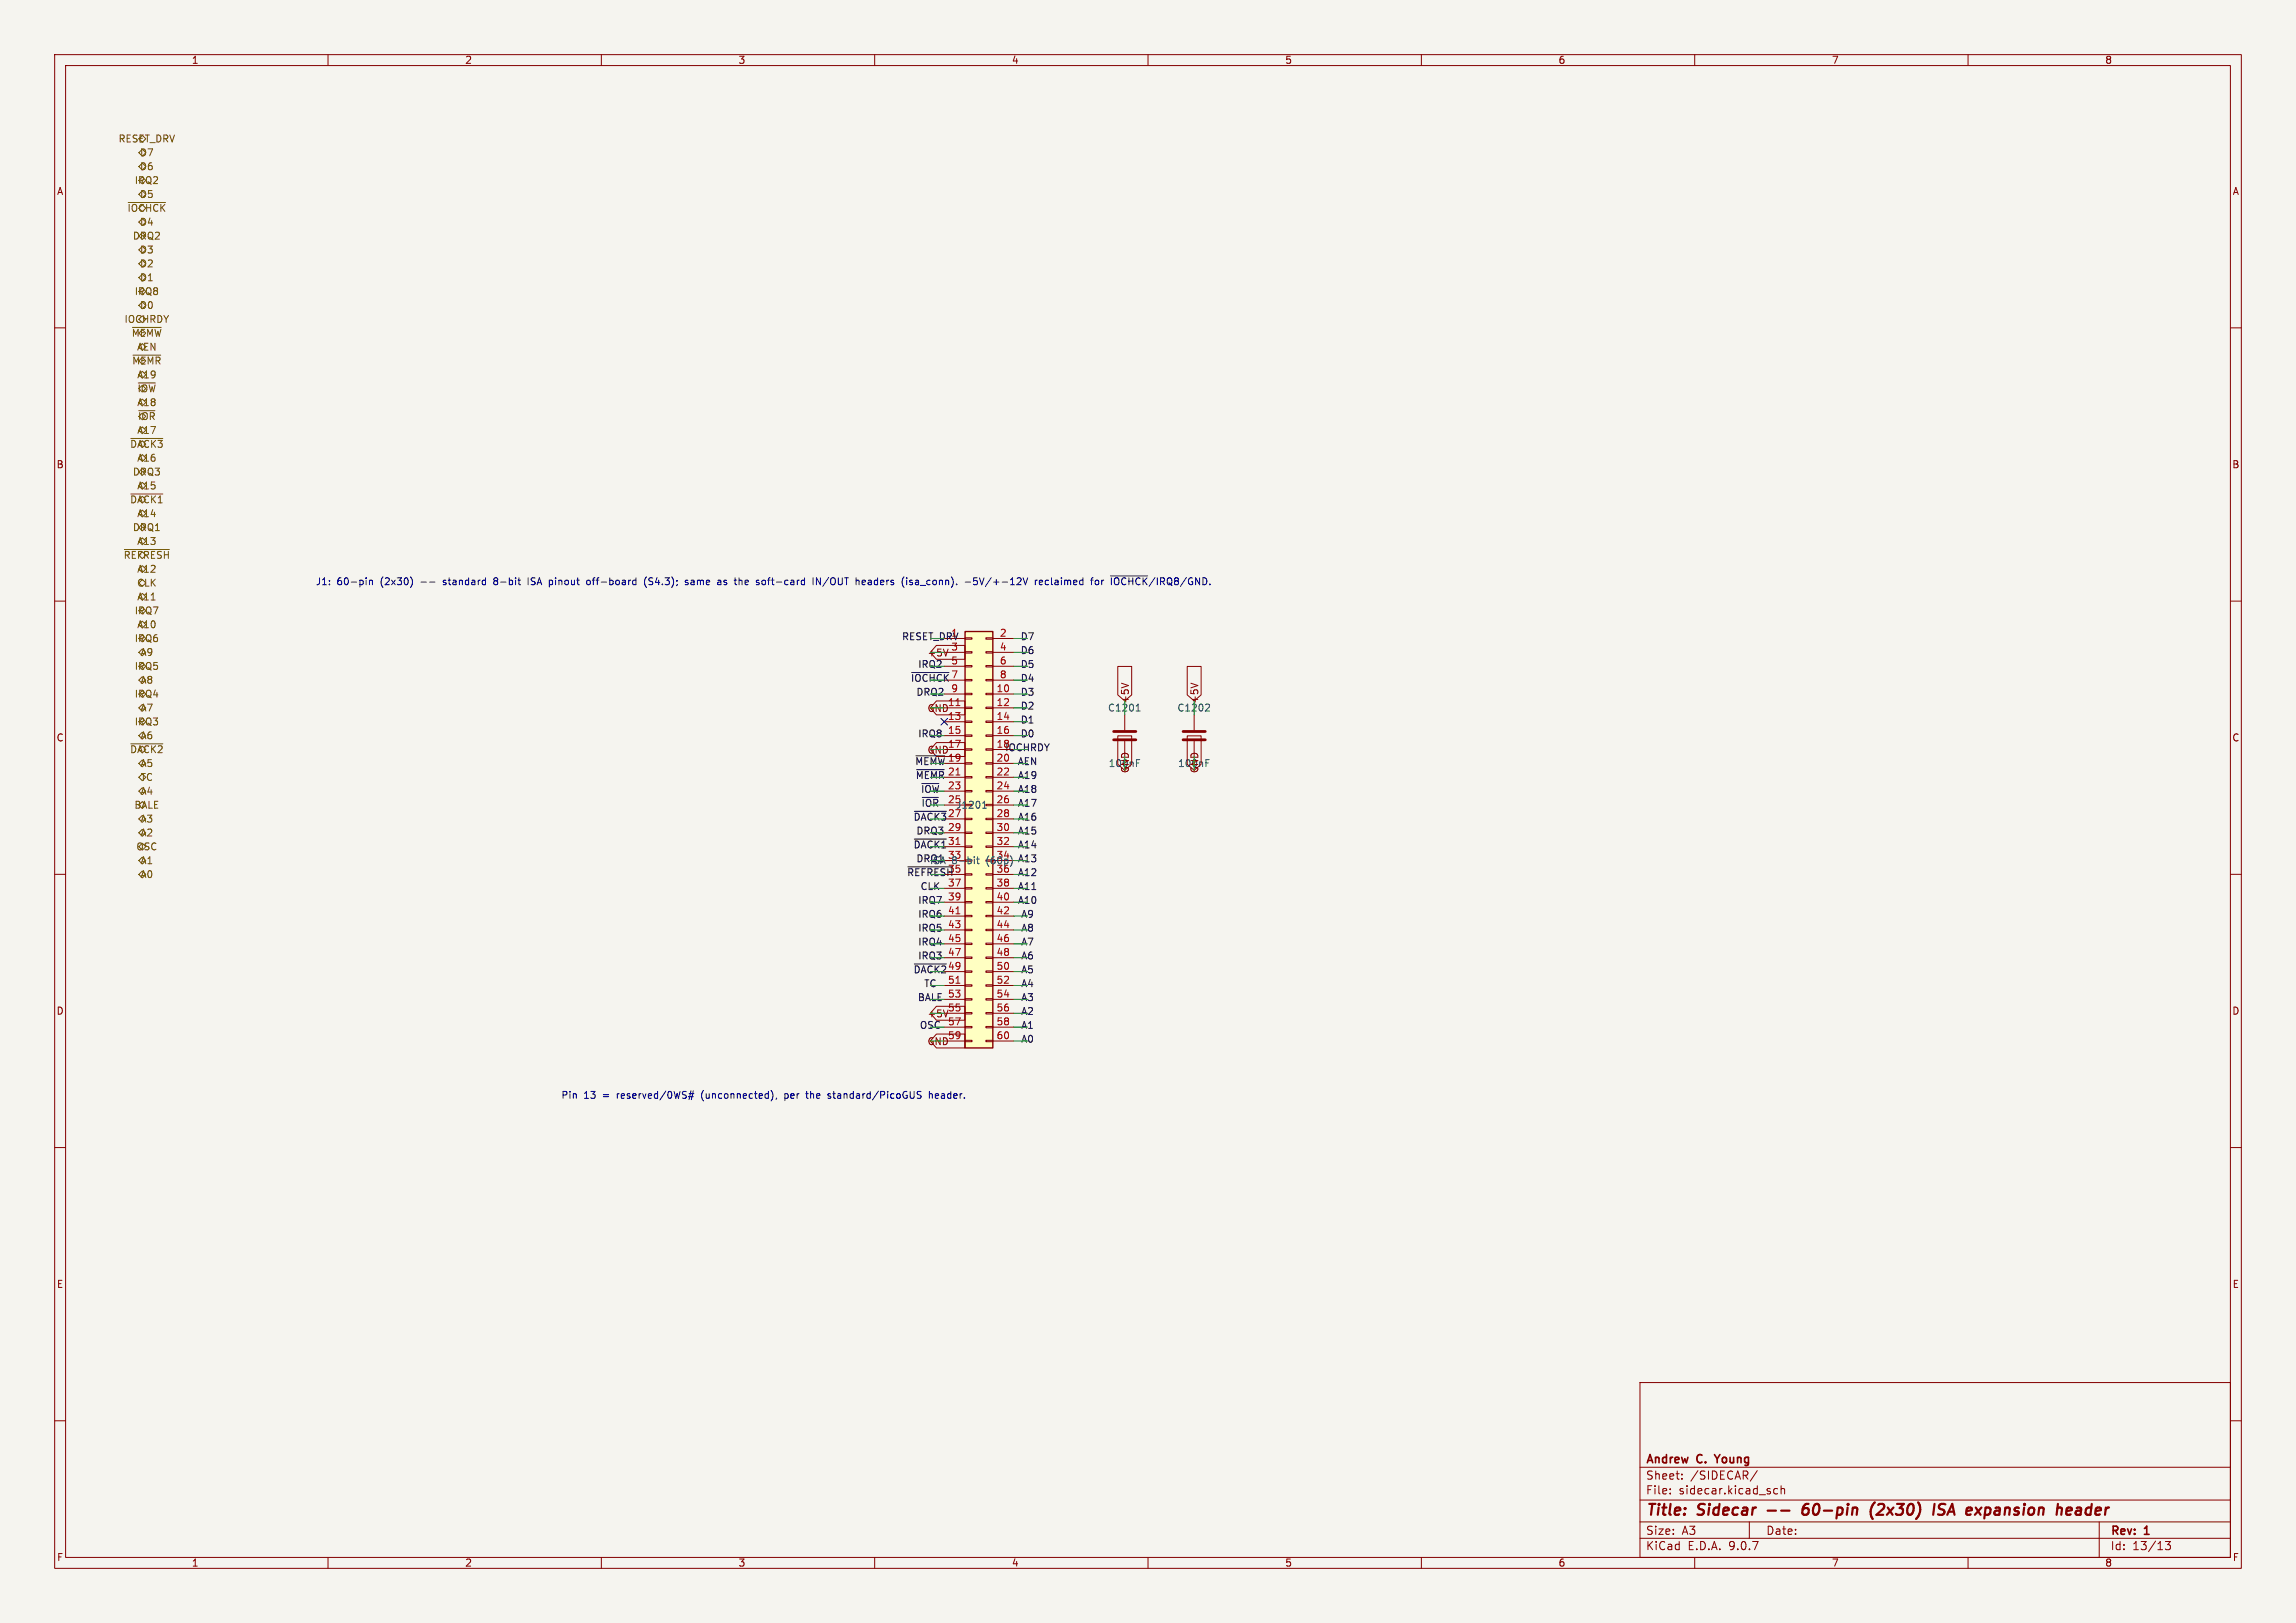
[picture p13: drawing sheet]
<svg xmlns="http://www.w3.org/2000/svg" width="420mm" height="297mm" viewBox="0 0 420 297" stroke-linecap="round" stroke-linejoin="round" font-family="sans-serif">
<defs><g id="words">
<g font-size="2.8" fill="#840000">
<text x="301" y="277.9">Title:</text>
<text x="310.6" y="277.9">Sidecar</text>
<text x="331.4" y="277.9">60-pin</text>
<text x="344.6" y="277.9">(2x30)</text>
<text x="356.9" y="277.9">ISA</text>
<text x="363.8" y="277.9">expansion</text>
<text x="381.1" y="277.9">header</text>
</g>
<g font-size="2.1" fill="#840000">
<text x="301" y="268.2">Andrew</text>
<text x="310.5" y="268.2">C.</text>
<text x="314.5" y="268.2">Young</text>
<text x="301" y="273.7">File:</text>
<text x="301" y="271">Sheet:</text>
<text x="307.1" y="273.7">sidecar.kicad_sch</text>
<text x="309.2" y="271">/SIDECAR/</text>
<text x="301" y="281.1">Size:</text>
<text x="307.6" y="281.1">A3</text>
<text x="323" y="281.1">Date:</text>
<text x="386" y="281.3">Rev:</text>
<text x="392.4" y="281.3">1</text>
<text x="301" y="283.9">KiCad</text>
<text x="308.7" y="283.9">E.D.A.</text>
<text x="316.3" y="283.9">9.0.7</text>
<text x="386" y="283.9">Id:</text>
<text x="390.1" y="283.9">13/13</text>
</g>
<g font-size="1.8" fill="#840000">
<text x="35" y="11.9">1</text>
<text x="85" y="11.9">2</text>
<text x="135" y="11.9">3</text>
<text x="185" y="11.9">4</text>
<text x="235" y="11.9">5</text>
<text x="285" y="11.9">6</text>
<text x="335" y="11.9">7</text>
<text x="385" y="11.9">8</text>
<text x="10.3" y="35.9">A</text>
<text x="408.3" y="35.9">A</text>
<text x="10.3" y="85.9">B</text>
<text x="408.2" y="85.9">B</text>
<text x="173.3" y="129.3">11</text>
<text x="173.3" y="131.8">13</text>
<text x="206.7" y="128.9" transform="rotate(-90 206.7 128.9)">+5V</text>
<text x="219.4" y="128.9" transform="rotate(-90 219.4 128.9)">+5V</text>
<text x="10.3" y="135.9">C</text>
<text x="173.3" y="136.9">17</text>
<text x="408.2" y="135.9">C</text>
<text x="173.3" y="139.4">19</text>
<text x="10.3" y="185.9">D</text>
<text x="408.2" y="185.9">D</text>
<text x="173.3" y="190.2">59</text>
<text x="10.3" y="235.9">E</text>
<text x="408.3" y="235.9">E</text>
<text x="10.3" y="285.9">F</text>
<text x="35" y="286.9">1</text>
<text x="85" y="286.9">2</text>
<text x="135" y="286.9">3</text>
<text x="185" y="286.9">4</text>
<text x="235" y="286.9">5</text>
<text x="285" y="286.9">6</text>
<text x="335" y="286.9">7</text>
<text x="385" y="286.9">8</text>
<text x="408.3" y="285.9">F</text>
</g>
<g font-size="1.8" fill="#725600">
<text x="21.6" y="26.3">RESET_DRV</text>
<text x="25.5" y="28.8">D7</text>
<text x="24.6" y="33.9">IRQ2</text>
<text x="25.5" y="31.3">D6</text>
<text x="23.2" y="39">~{IOCHCK}</text>
<text x="25.5" y="36.4">D5</text>
<text x="25.5" y="41.5">D4</text>
<text x="24.2" y="44">DRQ2</text>
<text x="25.5" y="46.6">D3</text>
<text x="25.5" y="49.1">D2</text>
<text x="25.5" y="51.7">D1</text>
<text x="22.7" y="59.3">IOCHRDY</text>
<text x="24.6" y="54.2">IRQ8</text>
<text x="25.5" y="56.7">D0</text>
<text x="24" y="61.8">~{MEMW}</text>
<text x="25" y="64.4">AEN</text>
<text x="24.1" y="66.9">~{MEMR}</text>
<text x="25" y="69.4">A19</text>
<text x="25.1" y="72">~{IOW}</text>
<text x="25" y="74.5">A18</text>
<text x="25.2" y="77.1">~{IOR}</text>
<text x="23.7" y="82.1">~{DACK3}</text>
<text x="25" y="79.6">A17</text>
<text x="24.2" y="87.2">DRQ3</text>
<text x="25" y="84.7">A16</text>
<text x="25" y="89.8">A15</text>
<text x="23.7" y="92.3">~{DACK1}</text>
<text x="25" y="94.8">A14</text>
<text x="24.2" y="97.4">DRQ1</text>
<text x="25" y="99.9">A13</text>
<text x="22.5" y="102.5">~{REFRESH}</text>
<text x="25" y="107.5">CLK</text>
<text x="25" y="105">A12</text>
<text x="24.6" y="112.6">IRQ7</text>
<text x="25" y="110.1">A11</text>
<text x="24.6" y="117.7">IRQ6</text>
<text x="25" y="115.2">A10</text>
<text x="24.6" y="122.8">IRQ5</text>
<text x="25.6" y="125.3">A8</text>
<text x="25.6" y="120.2">A9</text>
<text x="24.6" y="127.9">IRQ4</text>
<text x="25.6" y="130.4">A7</text>
<text x="24.6" y="132.9">IRQ3</text>
<text x="25.6" y="135.5">A6</text>
<text x="23.7" y="138">~{DACK2}</text>
<text x="25.6" y="140.6">A5</text>
<text x="25.6" y="143.1">TC</text>
<text x="24.5" y="148.2">BALE</text>
<text x="25.6" y="145.6">A4</text>
<text x="24.9" y="155.8">OSC</text>
<text x="25.6" y="150.7">A3</text>
<text x="25.6" y="153.3">A2</text>
<text x="25.6" y="158.3">A1</text>
<text x="25.6" y="160.9">A0</text>
</g>
<g font-size="1.8" fill="#0000c2">
<text x="57.7" y="107.3">J1:</text>
<text x="61.6" y="107.3">60-pin</text>
<text x="69.7" y="107.3">(2x30)</text>
<text x="81.5" y="107.3">standard</text>
<text x="91" y="107.3">8-bit</text>
<text x="97.4" y="107.3">ISA pinout</text>
<text x="108.6" y="107.3">off-board</text>
<text x="119.3" y="107.3">(S4.3);</text>
<text x="127" y="107.3">same</text>
<text x="133.2" y="107.3">as</text>
<text x="136.5" y="107.3">the</text>
<text x="140.6" y="107.3">soft-card</text>
<text x="151.2" y="107.3">IN/OUT</text>
<text x="159.2" y="107.3">headers</text>
<text x="167.9" y="107.3">(isa_conn).</text>
<text x="179.6" y="107.3">-5V/+-12V</text>
<text x="192.6" y="107.3">reclaimed</text>
<text x="203.1" y="107.3">for</text>
<text x="206.9" y="107.3">~{IOCHCK}/IRQ8/GND.</text>
<text x="102.6" y="201.3">Pin</text>
<text x="106.8" y="201.3">13</text>
<text x="110.4" y="201.3">=</text>
<text x="113.1" y="201.3">reserved/0WS#</text>
<text x="128.7" y="201.3">(unconnected),</text>
<text x="144.2" y="201.3">per</text>
<text x="148.4" y="201.3">the</text>
<text x="152.5" y="201.3">standard/PicoGUS</text>
<text x="171.2" y="201.3">header.</text>
</g>
<g font-size="1.8" fill="#009600">
<text x="164.9" y="117.4">RESET_DRV</text>
<text x="166.5" y="125">~{IOCHCK}</text>
<text x="169.6" y="120.3">+5V</text>
<text x="167.5" y="127.5">DRQ2</text>
<text x="169.6" y="130.5">GND</text>
<text x="183.8" y="137.7">IOCHRDY</text>
<text x="167.3" y="140.2">~{MEMW}</text>
<text x="167.4" y="142.8">~{MEMR}</text>
<text x="169.6" y="138.1">GND</text>
<text x="206.7" y="141.6" transform="rotate(-90 206.7 141.6)">GND</text>
<text x="219.4" y="141.6" transform="rotate(-90 219.4 141.6)">GND</text>
<text x="168.4" y="145.3">~{IOW}</text>
<text x="168.5" y="147.8">~{IOR} J1201</text>
<text x="167" y="150.4">~{DACK3}</text>
<text x="167" y="155.5">~{DACK1}</text>
<text x="167.5" y="152.9">DRQ3</text>
<text x="165.8" y="160.5">~{REFRESH}</text>
<text x="167.5" y="158">DRQ1</text>
<text x="167" y="178.3">~{DACK2}</text>
<text x="167.8" y="183.4">BALE</text>
<text x="169.6" y="186.4">+5V</text>
<text x="169.6" y="191.5">GND</text>
</g>
<g font-size="1.8" fill="#0f0f0f">
<text x="173.9" y="116.6">1</text>
<text x="186.6" y="117.4">D7</text>
<text x="186.6" y="119.9">D6</text>
<text x="167.9" y="122.4">IRQ2</text>
<text x="186.6" y="125">D4</text>
<text x="186.6" y="122.4">D5</text>
<text x="186.6" y="130.1">D2</text>
<text x="186.6" y="127.5">D3</text>
<text x="167.9" y="135.1">IRQ8</text>
<text x="182.2" y="136.9">18</text>
<text x="186.6" y="132.6">D1</text>
<text x="186.6" y="135.1">D0</text>
<text x="186.1" y="140.2">AEN</text>
<text x="186.1" y="142.8">A19</text>
<text x="173.3" y="149.6">27</text>
<text x="186.1" y="145.3">A18</text>
<text x="186.1" y="147.8">A17</text>
<text x="186.1" y="155.5">A14</text>
<text x="186.1" y="152.9">A15</text>
<text x="186.1" y="150.4">A16</text>
<text x="170" y="158.3">ISA 8-bit</text>
<text x="173.3" y="159.8">35</text>
<text x="186.1" y="160.5">A12</text>
<text x="186.1" y="158">A13</text>
<text x="167.9" y="165.6">IRQ7</text>
<text x="168.3" y="163.1">CLK</text>
<text x="186.1" y="163.1">A11</text>
<text x="186.1" y="165.6">A10</text>
<text x="167.9" y="173.2">IRQ4</text>
<text x="167.9" y="170.7">IRQ5</text>
<text x="167.9" y="168.2">IRQ6</text>
<text x="186.7" y="173.2">A7</text>
<text x="186.7" y="170.7">A8</text>
<text x="186.7" y="168.2">A9</text>
<text x="167.9" y="175.8">IRQ3</text>
<text x="173.3" y="177.5">49</text>
<text x="186.7" y="178.3">A5</text>
<text x="186.7" y="175.8">A6</text>
<text x="169" y="180.9">TC</text>
<text x="186.7" y="185.9">A2</text>
<text x="186.7" y="183.4">A3</text>
<text x="186.7" y="180.9">A4</text>
<text x="168.2" y="188.5">OSC</text>
<text x="186.7" y="191">A0</text>
<text x="186.7" y="188.5">A1</text>
</g>
<g font-size="1.8" fill="#a90000">
<text x="173.9" y="119.1">3</text>
<text x="182.8" y="116.6">2</text>
<text x="182.8" y="119.1">4</text>
<text x="173.9" y="121.7">5</text>
<text x="173.9" y="124.2">7</text>
<text x="182.8" y="121.7">6</text>
<text x="182.8" y="124.2">8</text>
<text x="173.9" y="126.7">9</text>
<text x="182.2" y="126.7">10</text>
<text x="182.2" y="129.3">12</text>
<text x="182.2" y="131.8">14</text>
<text x="173.3" y="134.4">15</text>
<text x="182.2" y="134.4">16</text>
<text x="173.3" y="142">21</text>
<text x="182.2" y="139.4">20</text>
<text x="182.2" y="142">22</text>
<text x="173.3" y="144.5">23</text>
<text x="182.2" y="144.5">24</text>
<text x="182.2" y="147.1">26</text>
<text x="182.2" y="149.6">28</text>
<text x="173.3" y="152.1">29</text>
<text x="173.3" y="154.7">31</text>
<text x="182.2" y="152.1">30</text>
<text x="182.2" y="154.7">32</text>
<text x="173.3" y="162.3">37</text>
<text x="173.3" y="164.8">39</text>
<text x="173.3" y="167.4">41</text>
<text x="182.2" y="162.3">38</text>
<text x="182.2" y="164.8">40</text>
<text x="182.2" y="167.4">42</text>
<text x="173.3" y="169.9">43</text>
<text x="173.3" y="172.5">45</text>
<text x="182.2" y="169.9">44</text>
<text x="182.2" y="172.5">46</text>
<text x="173.3" y="175">47</text>
<text x="182.2" y="175">48</text>
<text x="182.2" y="177.5">50</text>
<text x="173.3" y="180.1">51</text>
<text x="173.3" y="182.6">53</text>
<text x="173.3" y="185.2">55</text>
<text x="182.2" y="180.1">52</text>
<text x="182.2" y="182.6">54</text>
<text x="182.2" y="185.2">56</text>
<text x="173.3" y="187.7">57</text>
<text x="182.2" y="187.7">58</text>
<text x="182.2" y="190.2">60</text>
</g>
<g font-size="1.8" fill="#006464">
<text x="202.6" y="130.4">C1201</text>
<text x="215.3" y="130.4">C1202</text>
<text x="202.7" y="140.6">100nF</text>
<text x="215.4" y="140.6">100nF</text>
<text x="173.3" y="147.1">25</text>
<text x="173.3" y="157.2">33</text>
<text x="180.5" y="158.3">(60p)</text>
<text x="182.2" y="157.2">34</text>
<text x="182.2" y="159.8">36</text>
</g>
</g></defs>
<path d="M0 0h420v297h-420z" fill="#f5f4ef" stroke="#f5f4ef" stroke-width=".18"/>
<g fill="none" stroke="#840000" stroke-width=".18">
<path d="M10 10h400v277h-400zM12 12h396v273h-396zM60 10v2M110 10v2M160 10v2M210 10v2M260 10v2M310 10v2M360 10v2M10 60h2M408 60h2M10 110h2"/>
<path d="M408 110h2M10 160h2M408 160h2M10 210h2M408 210h2M300 253h108v32h-108zM10 260h2M300 278.5h108M300 274.5h108M300 268.5h108M305.5 273.2v.2M305.5 272.5v.1"/>
<path d="M307.7 270.5v.2M307.7 269.8v.1M320 278.5v3M321.4 269.1l-1.2 1.9M325.2 272.5l-.5-.1-.3 .3v.4l.2 .2h.6M325.8 272.5l.2-.1 .4 .1v.9M325.8 271.9v1.5M384 278.5v6.5M408 260h2M60 285v2M110 285v2M160 285v2"/>
<path d="M210 285v2M260 285v2M300 281.5h108M310 285v2M360 285v2M396.1 282.1h.9l-.5 .6 .4 .1v.6l-.2 .2h-.4l-.2-.2"/>
</g>
<g fill="none" stroke="#840000" stroke-width=".4">
<path d="M323.3 276.4h1.6M325.8 276.4h1.5M330.7 276.1a.66 .66 0 0 0-1 .2M330.8 275.2a.91 .91 0 0 0-1 .9l-.1 .7 .1 .3a.66 .66 0 0 0 .9-.1M343 274.9a2.35 2.35 0 0 0-.4 3.1M343.9 275.2l-.3 .2M344.5 276.1l-1.3 1.1h1.3M353.9 275.2l-.3 2M355.9 275.3a.85 .85 0 0 0-1.1 .1 .45 .45 0 0 0 .2 .8l.4 .1a.49 .49 0 0 1 .3 .5 .49 .49 0 0 1-.5 .4l-.7-.1M363.2 275.9l-.2 2M378.4 275.9l.5 .1 .1 .3-1 .2M378.8 277.1l-.2 .1"/>
<path d="M380.5 275.9l-.6 .1M380.5 276.4h-.5a.4 .4 0 0 0-.3 .4 .4 .4 0 0 0 .2 .4h.5"/>
</g>
<path d="M313.6 266.2l.5 .8" fill="none" stroke="#840000" stroke-width=".3"/>
<path d="M176.5 115.6h5.1v76.2h-5.1z" fill="#ffffc2"/>
<path d="M176.5 115.6h5.1v76.2h-5.1z" fill="none" stroke="#840000" stroke-width=".25"/>
<g fill="none" stroke="#840000" stroke-width=".18">
<path d="M171.3 118.1h5.2v2.6h-5.2l-1.1-1.3zM172.7 116.8h3.8M172.7 119.4h3.8M173.4 118.8l-.4 1.3M176.5 116.7h1.3v.3h-1.3zM176.5 119.3h1.3v.2h-1.3zM180.3 116.7h1.3v.3h-1.3zM180.3 119.3h1.3v.2h-1.3zM181.6 116.8h3.8M181.6 119.4h3.8M171.3 128.3h5.2v2.5h-5.2l-1.1-1.3zM171.3 135.9h5.2v2.5h-5.2l-1.1-1.2z"/>
<path d="M172.7 121.9h3.8M172.7 124.5h3.8M172.7 127h3.8M172.7 129.5h3.8M172.7 132.1h3.8M172.7 134.6h3.8M172.7 137.2h3.8M172.7 139.7h3.8M176.5 121.8h1.3v.2h-1.3zM176.5 124.3h1.3v.3h-1.3zM176.5 126.9h1.3v.2h-1.3zM176.5 129.4h1.3v.3h-1.3z"/>
<path d="M176.5 132h1.3v.2h-1.3zM176.5 134.5h1.3v.2h-1.3zM176.5 137h1.3v.3h-1.3zM176.5 139.6h1.3v.2h-1.3zM180.3 121.8h1.3v.2h-1.3zM180.3 124.3h1.3v.3h-1.3zM180.3 126.9h1.3v.2h-1.3zM180.3 129.4h1.3v.3h-1.3zM180.3 132h1.3v.2h-1.3zM180.3 134.5h1.3v.2h-1.3zM180.3 137h1.3v.3h-1.3zM180.3 139.6h1.3v.2h-1.3z"/>
<path d="M181.6 121.9h3.8M181.6 124.5h3.8M181.6 127h3.8M181.6 129.5h3.8M181.6 132.1h3.8M181.6 134.6h3.8M181.6 137.2h3.8M181.6 139.7h3.8M204.5 122h2.5v5.2l-1.3 1.1-1.2-1.1zM204.5 134.7h2.5v5.2l-1.3 1.1-1.2-1.1zM205.1 125l1.3 .5M205.7 130.8v2.8"/>
<path d="M205.7 135.6v2.8M217.2 122h2.5v5.2l-1.3 1.1-1.2-1.1zM217.2 134.7h2.5v5.2l-1.3 1.1-1.2-1.1zM217.8 125l1.3 .5M218.4 130.8v2.8M218.4 135.6v2.8M172.7 142.2h3.8M172.7 144.8h3.8M172.7 147.3h3.8M172.7 149.9h3.8M172.7 152.4h3.8M172.7 154.9h3.8"/>
<path d="M172.7 157.5h3.8M176.5 142.1h1.3v.3h-1.3zM176.5 144.7h1.3v.2h-1.3zM176.5 149.7h1.3v.3h-1.3zM176.5 152.3h1.3v.2h-1.3zM176.5 154.8h1.3v.3h-1.3zM176.5 159.9h1.3v.2h-1.3zM180.3 142.1h1.3v.3h-1.3zM180.3 144.7h1.3v.2h-1.3zM180.3 147.2h1.3v.2h-1.3zM180.3 149.7h1.3v.3h-1.3zM180.3 152.3h1.3v.2h-1.3z"/>
<path d="M180.3 154.8h1.3v.3h-1.3zM180.3 159.9h1.3v.2h-1.3zM181.6 142.2h3.8M181.6 144.8h3.8M181.6 147.3h3.8M181.6 149.9h3.8M181.6 152.4h3.8M181.6 154.9h3.8M181.6 157.5h3.8M172.7 160h3.8M172.7 162.6h3.8M172.7 165.1h3.8"/>
<path d="M172.7 167.6h3.8M172.7 170.2h3.8M172.7 172.7h3.8M172.7 175.3h3.8M172.7 177.8h3.8M176.5 162.4h1.3v.3h-1.3zM176.5 165h1.3v.2h-1.3zM176.5 167.5h1.3v.3h-1.3zM176.5 170.1h1.3v.2h-1.3zM176.5 172.6h1.3v.2h-1.3zM176.5 175.1h1.3v.3h-1.3zM176.5 177.7h1.3v.2h-1.3z"/>
<path d="M180.3 162.4h1.3v.3h-1.3zM180.3 165h1.3v.2h-1.3zM180.3 167.5h1.3v.3h-1.3zM180.3 170.1h1.3v.2h-1.3zM180.3 172.6h1.3v.2h-1.3zM180.3 175.1h1.3v.3h-1.3zM180.3 177.7h1.3v.2h-1.3zM181.6 160h3.8M181.6 162.6h3.8M181.6 165.1h3.8M181.6 167.6h3.8M181.6 170.2h3.8"/>
<path d="M181.6 172.7h3.8M181.6 175.3h3.8M181.6 177.8h3.8M171.3 184.1h5.2v2.6h-5.2l-1.1-1.3zM171.3 189.2h5.2v2.6h-5.2l-1.1-1.3zM172.7 180.3h3.8M172.7 182.9h3.8M172.7 185.4h3.8M172.7 188h3.8M172.7 190.5h3.8M173.4 184.8l-.4 1.3M176.5 180.2h1.3v.3h-1.3z"/>
<path d="M176.5 182.8h1.3v.2h-1.3zM176.5 185.3h1.3v.2h-1.3zM176.5 187.8h1.3v.3h-1.3zM176.5 190.4h1.3v.2h-1.3zM180.3 180.2h1.3v.3h-1.3zM180.3 182.8h1.3v.2h-1.3zM180.3 185.3h1.3v.2h-1.3zM180.3 187.8h1.3v.3h-1.3zM180.3 190.4h1.3v.2h-1.3zM181.6 180.3h3.8M181.6 182.9h3.8M181.6 185.4h3.8"/>
<path d="M181.6 188h3.8M181.6 190.5h3.8"/>
</g>
<path d="M174.9 129.1h.7M174.9 141.8h.7M174.9 167.2h.7M174.9 179.9h.7" fill="none" stroke="#a90000" stroke-width=".18"/>
<g fill="none" stroke="#006464" stroke-width=".18">
<path d="M207.8 130.1h.8M207.9 139.6h.4M207.9 139h.6M207.9 129.2l.3-.4v1.3M220.6 139.6h.4M220.6 139h.6M221 128.8l.3 .3-.1 .3-.7 .7h.8M178.2 156.8v.1M178.2 157.2v.9M178.6 157.2h.5M178.8 156.8v1.1l.3 .2M179.7 147.9h.8"/>
<path d="M179.9 146.9l.2-.3v1.3M185.1 157.2v.8"/>
</g>
<path d="M203.7 133.9h4.1M203.7 135.4h4.1M216.4 133.9h4.1M216.4 135.4h4.1" fill="none" stroke="#840000" stroke-width=".51"/>
<path d="M23.4 37.1h6.9M24.2 59.9h5.3M24.3 65h5.1M25.3 70.1h3.1M25.4 75.2h2.9M23.9 80.2h5.9M23.9 90.4h5.9M22.8 100.6h8.2M23.9 136.1h5.9" fill="none" stroke="#725600" stroke-width=".18"/>
<path d="M166.8 123.1h6.8M167.6 138.3h5.2M166.1 158.6h8.2M167.3 148.5h5.8M167.3 153.5h5.8M167.6 140.8h5.1M168.6 143.4h3.1M168.7 145.9h3M167.3 176.4h5.8" fill="none" stroke="#0f0f0f" stroke-width=".18"/>
<g fill="none" stroke="#009600" stroke-width=".18">
<path d="M185.4 119.4h2.6M185.4 116.8h2.6M170.2 121.9h2.5M170.2 134.6h2.5M185.4 124.5h2.6M185.4 127h2.6M185.4 121.9h2.6M185.4 129.5h2.6M185.4 132.1h2.6M185.4 134.6h2.6M185.4 139.7h2.6M205.7 128.3v2.5"/>
<path d="M218.4 128.3v2.5M185.4 157.5h2.6M185.4 154.9h2.6M185.4 152.4h2.6M185.4 149.9h2.6M185.4 147.3h2.6M185.4 144.8h2.6M185.4 142.2h2.6M170.2 162.6h2.5M170.2 165.1h2.5M170.2 167.6h2.5M170.2 170.2h2.5"/>
<path d="M170.2 172.7h2.5M170.2 175.3h2.5M185.4 162.6h2.6M185.4 165.1h2.6M185.4 167.6h2.6M185.4 170.2h2.6M185.4 172.7h2.6M185.4 175.3h2.6M185.4 177.8h2.6M185.4 160h2.6M170.2 188h2.5M170.2 180.3h2.5"/>
<path d="M185.4 188h2.6M185.4 185.4h2.6M185.4 190.5h2.6M185.4 180.3h2.6M185.4 182.9h2.6"/>
</g>
<path d="M172.1 131.5l1.2 1.2M173.3 131.5l-1.2 1.2" fill="none" stroke="#000084" stroke-width=".18"/>
<g fill="none" stroke="#0000c2" stroke-width=".18">
<path d="M67.6 106.2v.8M67.6 106.3l.2-.1h.3v.8M75.1 105.6a1.49 1.49 0 0 1 0 1.8M77 106.5h1M78.6 106.5h1M90.4 105.8l-.1 .2 .1 .2M90.4 106.3l-.1 .2 .1 .4M94.7 106.2h.5M95 106.9l.2 .1M96.6 105.7v1.3M107.4 106.3l.2-.1 .3 .1 .1 .5-.1 .1-.3 .1-.2-.1zM116 106.2h.3"/>
<path d="M116.3 106.9l-.3 .1M116.3 105.7v1.3M118.3 105.6a1.46 1.46 0 0 0 0 1.9M118.7 106.9l.2 .1M118.9 105.7l-.2 .3 .2 .3M125.8 106.2h-.3l-.2 .1 .1 .2 .4 .1v.3h-.5M126.5 106.5l-.1 .2 .1 .3M126.5 106.2h-.1M132.4 106.9l.4 .1M132.8 106.2l-.4 .1 .1 .2 .3 .1M135.6 106.2l.1 .1v.7M139.5 106.2h.3l.2 .2v.5l-.2 .1-.3-.1"/>
<path d="M148.7 105.7v1.3M150.1 105.7v1.3l-.8-1.3v1.3M151.6 105.7l-1.1 1.6M157.8 106.2h.3l.2 .3-.6 .1M157.8 106.9h.4M166.9 106.2h-.3l-.2 .1 .1 .2 .4 .1v.3h-.5M176.6 106.5h.9M178.7 105.7h-.6v.6l.2-.1 .4 .1 .1 .2-.1 .4-.1 .1-.5-.1M189.4 106.2v.8M189.7 106.2l-.3 .2M190.1 106.6l.6-.1v-.3h-.4l-.2 .1 .1 .6h.5M191.8 106.2h-.4l-.2 .2 .1 .5h.5"/>
<path d="M200.7 106.2l.3 .2v.4l-.3 .2M201.5 106.2v.8M201.9 106.2l-.4 .2M203.1 105.4h6.8M205.7 105.7l.3 .2M206 106.9l-.3 .1M126.4 199.6l-.4 1.6M126.8 199.6l-.3 1.6M141 199.5a1.46 1.46 0 0 1 0 2M147.6 199.7v1.1l.3 .2M168.5 199.8l-.5-.1-.2 .1v.4l.6 .2 .1 .3-.3 .3-.4-.1M170 199.7v1.3"/>
<path d="M125.9 200.7h.9M126 200.1h.9M142.1 200.9l-.2 .3M143.6 200.1v1.3M143.6 200.9l.1 .1M143.7 200.1l-.1 .1M147.4 200.1h.5M151.9 200.2l-.3-.1-.2 .3 .6 .3M152 200.8l-.2 .2-.4-.1M170 200.3l.2-.2 .3 .1v.8"/>
</g>
<use href="#words"/>
</svg>
